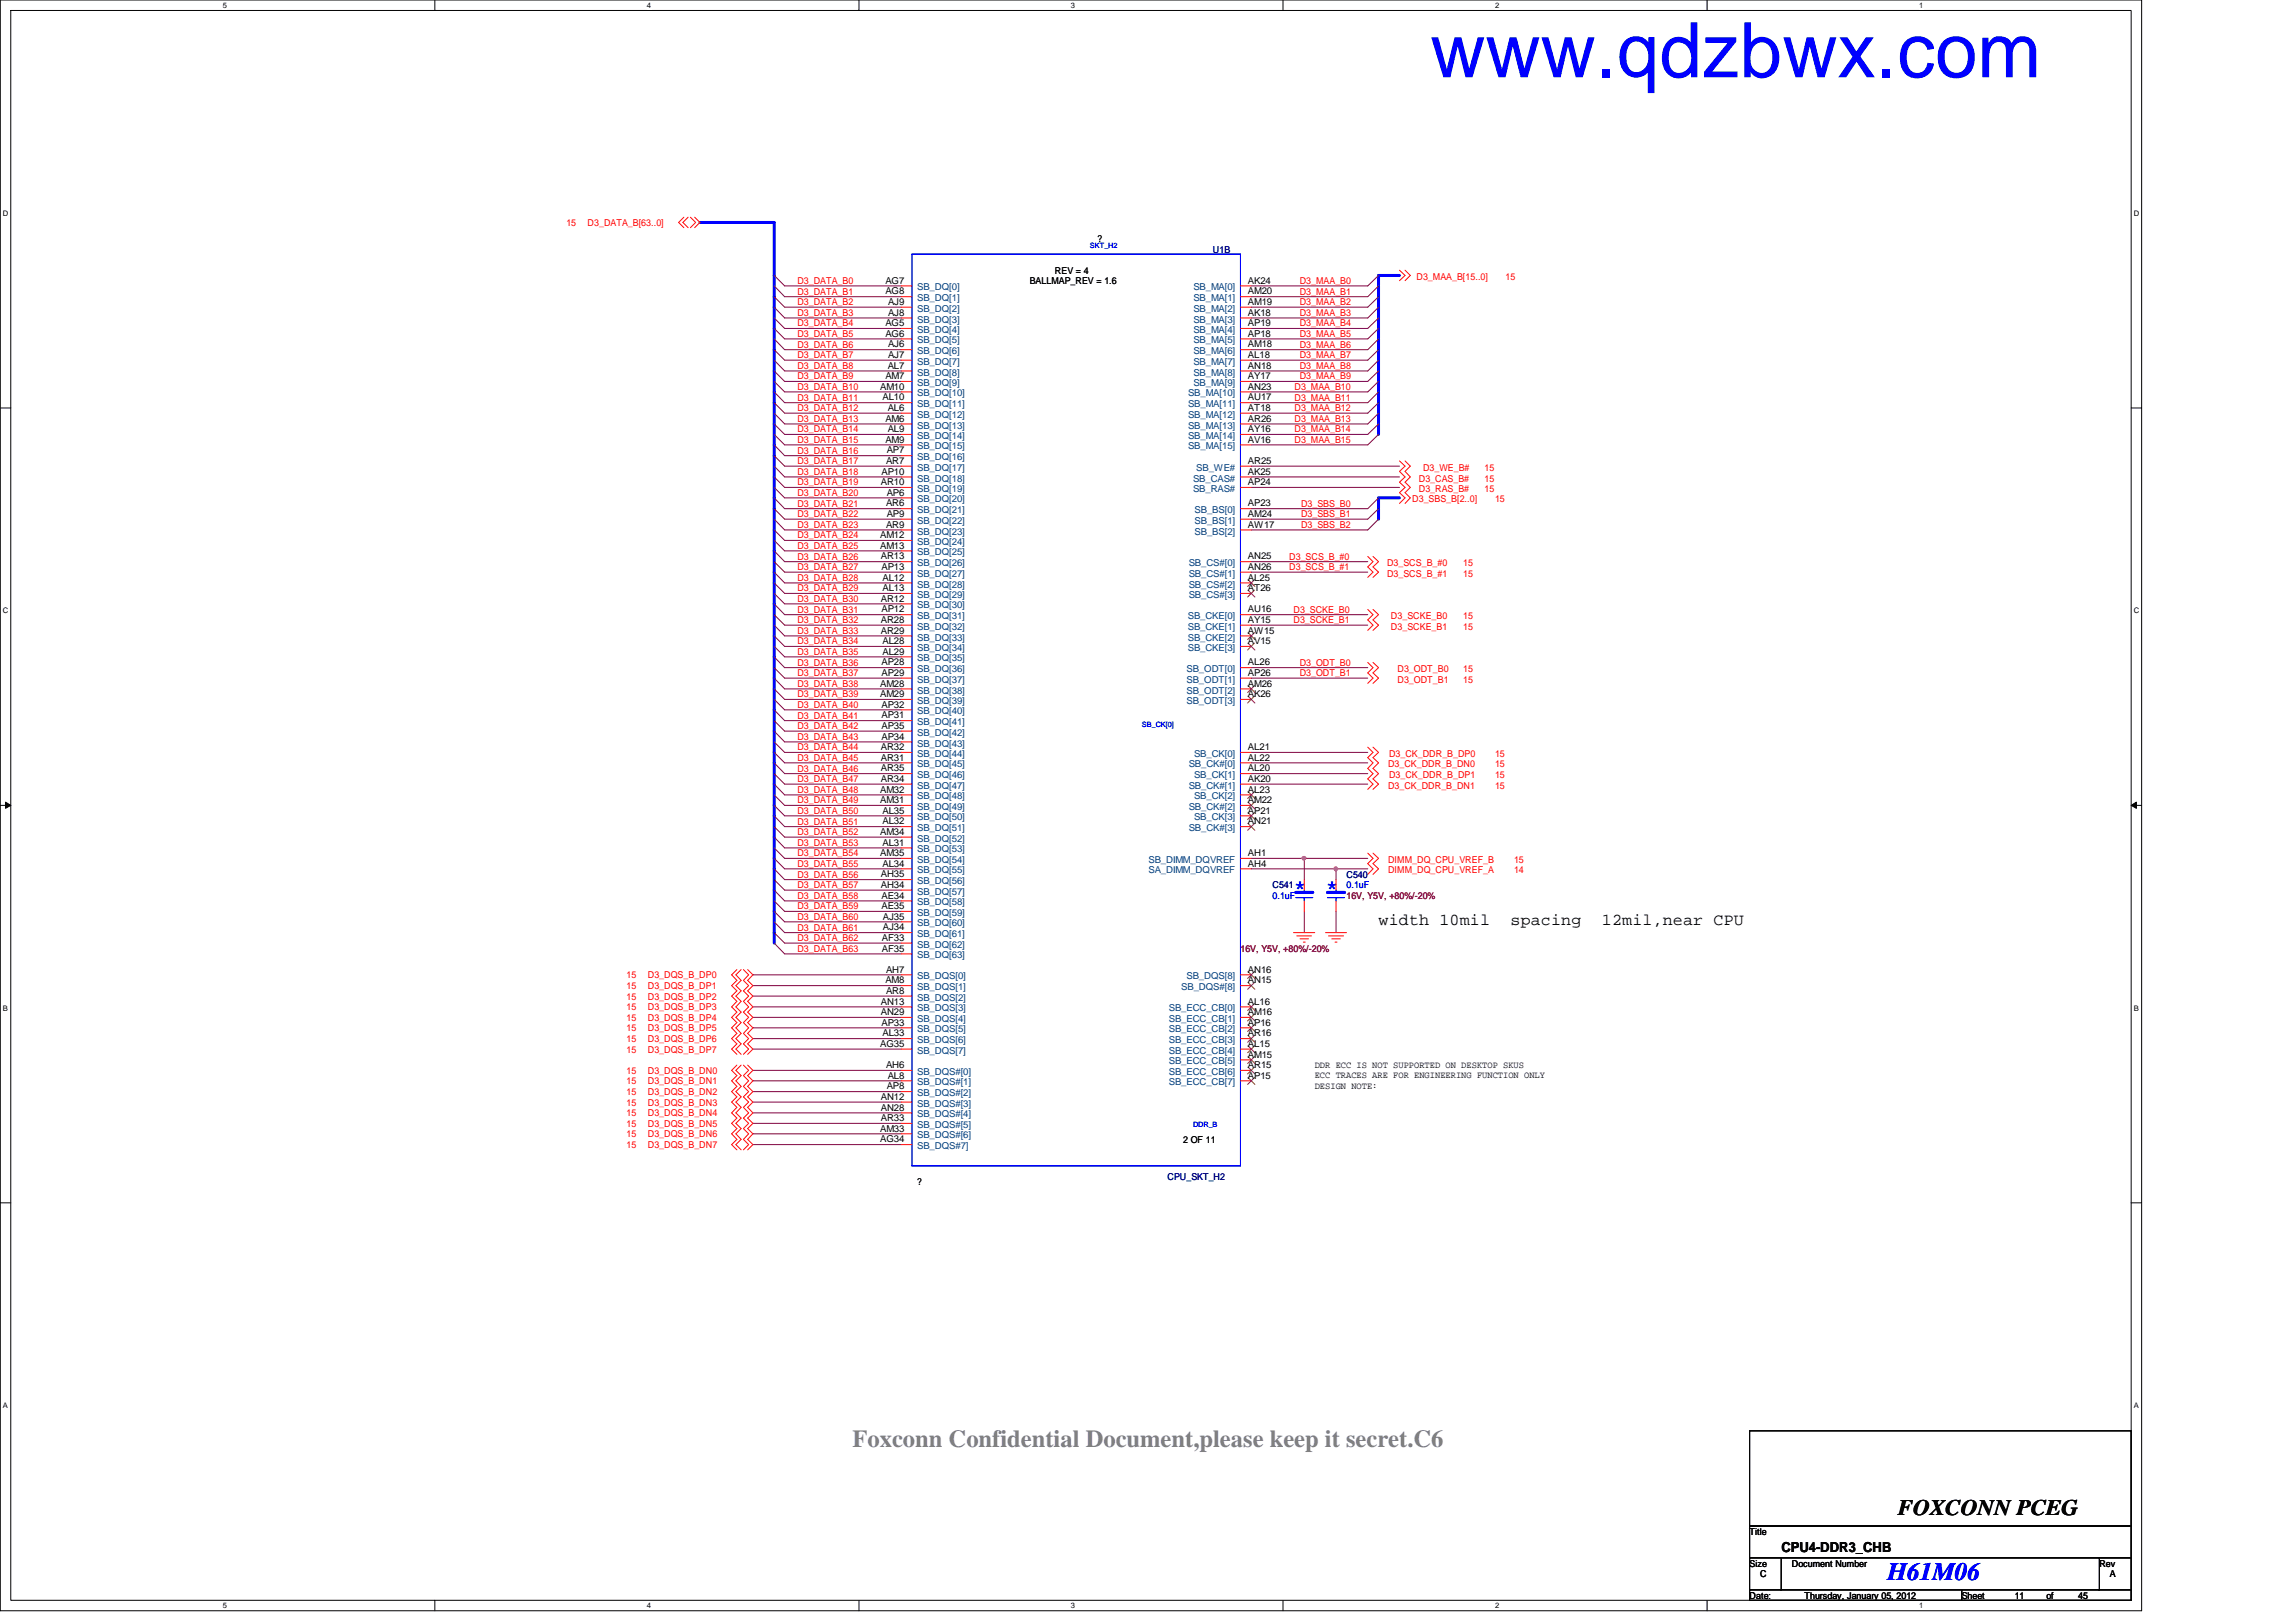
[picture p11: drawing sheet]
<svg xmlns="http://www.w3.org/2000/svg" width="297mm" height="210mm" viewBox="0 0 297 210" stroke-linecap="round" stroke-linejoin="round" font-family="sans-serif">
<defs><g id="words">
<text font-size="9.9" fill="#00f" x="185" y="10">www.qdzbwx.com</text>
<text font-size="3.3" fill="#00f" x="244.2" y="204.5">H61M06</text>
<text font-size="3.2" fill="#808080" x="110.3" y="187.3">Foxconn Confidential Document,please keep it secret.C6</text>
<g font-size="2.9" fill="#00f">
<text x="167.3" y="115.8">*</text>
<text x="171.5" y="115.8">*</text>
</g>
<text font-size="2.9" x="245.5" y="196">FOXCONN PCEG</text>
<g font-size="2.2">
<text x="178.3" y="119.7">width 10mil</text>
<text x="195.4" y="119.7">spacing</text>
<text x="207.2" y="119.7">12mil,near CPU</text>
</g>
<text font-size="1.8" x="230.5" y="200.8">CPU4-DDR3_CHB</text>
<g font-size="1.2" fill="#f00">
<text x="73.3" y="29.3">15</text>
<text x="76" y="29.3">D3_DATA_B[63..0]</text>
<text x="103.2" y="36.7">D3_DATA_B0</text>
<text x="103.2" y="38.1">D3_DATA_B1</text>
<text x="103.2" y="39.5">D3_DATA_B2</text>
<text x="103.2" y="40.9">D3_DATA_B3</text>
<text x="168.1" y="36.7">D3_MAA_B0</text>
<text x="168.1" y="38.1">D3_MAA_B1</text>
<text x="168.1" y="39.5">D3_MAA_B2</text>
<text x="168.1" y="40.9">D3_MAA_B3</text>
<text x="183.3" y="36.2">D3_MAA_B[15..0]</text>
<text x="194.8" y="36.2">15</text>
<text x="103.2" y="47.8">D3_DATA_B8</text>
<text x="103.2" y="42.2">D3_DATA_B4</text>
<text x="103.2" y="43.6">D3_DATA_B5</text>
<text x="103.2" y="45">D3_DATA_B6</text>
<text x="103.2" y="46.4">D3_DATA_B7</text>
<text x="168.1" y="42.2">D3_MAA_B4</text>
<text x="168.1" y="43.6">D3_MAA_B5</text>
<text x="168.1" y="45">D3_MAA_B6</text>
<text x="168.1" y="46.4">D3_MAA_B7</text>
<text x="168.1" y="47.8">D3_MAA_B8</text>
<text x="103.2" y="49.1">D3_DATA_B9</text>
<text x="103.2" y="50.5">D3_DATA_B10</text>
<text x="103.2" y="51.9">D3_DATA_B11</text>
<text x="103.2" y="53.2">D3_DATA_B12</text>
<text x="167.5" y="50.5">D3_MAA_B10</text>
<text x="167.5" y="51.9">D3_MAA_B11</text>
<text x="167.5" y="53.2">D3_MAA_B12</text>
<text x="168.1" y="49.1">D3_MAA_B9</text>
<text x="103.2" y="54.6">D3_DATA_B13</text>
<text x="103.2" y="56">D3_DATA_B14</text>
<text x="103.2" y="57.3">D3_DATA_B15</text>
<text x="103.2" y="58.7">D3_DATA_B16</text>
<text x="167.5" y="54.6">D3_MAA_B13</text>
<text x="167.5" y="56">D3_MAA_B14</text>
<text x="167.5" y="57.3">D3_MAA_B15</text>
<text x="103.2" y="60.1">D3_DATA_B17</text>
<text x="103.2" y="61.5">D3_DATA_B18</text>
<text x="103.2" y="62.8">D3_DATA_B19</text>
<text x="103.2" y="64.2">D3_DATA_B20</text>
<text x="103.2" y="65.6">D3_DATA_B21</text>
<text x="168.3" y="65.6">D3_SBS_B0</text>
<text x="182.7" y="65">D3_SBS_B[2..0]</text>
<text x="183.6" y="62.3">D3_CAS_B#</text>
<text x="183.6" y="63.7">D3_RAS_B#</text>
<text x="184.1" y="60.9">D3_WE_B#</text>
<text x="192.1" y="60.9">15</text>
<text x="192.1" y="62.3">15</text>
<text x="192.1" y="63.7">15</text>
<text x="193.4" y="65">15</text>
<text x="103.2" y="66.9">D3_DATA_B22</text>
<text x="103.2" y="68.3">D3_DATA_B23</text>
<text x="103.2" y="69.7">D3_DATA_B24</text>
<text x="103.2" y="71">D3_DATA_B25</text>
<text x="168.3" y="66.9">D3_SBS_B1</text>
<text x="168.3" y="68.3">D3_SBS_B2</text>
<text x="103.2" y="72.4">D3_DATA_B26</text>
<text x="103.2" y="73.8">D3_DATA_B27</text>
<text x="103.2" y="75.2">D3_DATA_B28</text>
<text x="103.2" y="76.5">D3_DATA_B29</text>
<text x="103.2" y="77.9">D3_DATA_B30</text>
<text x="166.8" y="73.8">D3_SCS_B_#1</text>
<text x="166.8" y="72.4">D3_SCS_B_#0</text>
<text x="179.4" y="73.3">D3_SCS_B_#0</text>
<text x="179.4" y="74.6">D3_SCS_B_#1</text>
<text x="189.3" y="73.3">15</text>
<text x="189.3" y="74.6">15</text>
<text x="103.2" y="79.3">D3_DATA_B31</text>
<text x="103.2" y="80.6">D3_DATA_B32</text>
<text x="103.2" y="82">D3_DATA_B33</text>
<text x="103.2" y="83.4">D3_DATA_B34</text>
<text x="167.3" y="79.3">D3_SCKE_B0</text>
<text x="167.3" y="80.6">D3_SCKE_B1</text>
<text x="180" y="80.1">D3_SCKE_B0</text>
<text x="180" y="81.5">D3_SCKE_B1</text>
<text x="189.3" y="80.1">15</text>
<text x="189.3" y="81.5">15</text>
<text x="103.2" y="84.8">D3_DATA_B35</text>
<text x="103.2" y="86.1">D3_DATA_B36</text>
<text x="103.2" y="87.5">D3_DATA_B37</text>
<text x="103.2" y="88.9">D3_DATA_B38</text>
<text x="168.1" y="87.5">D3_ODT_B1</text>
<text x="168.1" y="86.1">D3_ODT_B0</text>
<text x="180.8" y="87">D3_ODT_B0</text>
<text x="180.8" y="88.3">D3_ODT_B1</text>
<text x="189.3" y="87">15</text>
<text x="189.3" y="88.3">15</text>
<text x="103.2" y="91.6">D3_DATA_B40</text>
<text x="103.2" y="93">D3_DATA_B41</text>
<text x="103.2" y="94.4">D3_DATA_B42</text>
<text x="103.2" y="95.8">D3_DATA_B43</text>
<text x="103.2" y="90.3">D3_DATA_B39</text>
<text x="103.2" y="97.1">D3_DATA_B44</text>
<text x="103.2" y="98.5">D3_DATA_B45</text>
<text x="103.2" y="99.9">D3_DATA_B46</text>
<text x="103.2" y="101.2">D3_DATA_B47</text>
<text x="179.6" y="99.3">D3_CK_DDR_B_DN0</text>
<text x="179.7" y="98">D3_CK_DDR_B_DP0</text>
<text x="179.7" y="100.7">D3_CK_DDR_B_DP1</text>
<text x="193.4" y="98">15</text>
<text x="193.4" y="100.7">15</text>
<text x="193.4" y="99.3">15</text>
<text x="103.2" y="102.6">D3_DATA_B48</text>
<text x="103.2" y="104">D3_DATA_B49</text>
<text x="103.2" y="105.3">D3_DATA_B50</text>
<text x="103.2" y="106.7">D3_DATA_B51</text>
<text x="179.6" y="102.1">D3_CK_DDR_B_DN1</text>
<text x="193.4" y="102.1">15</text>
<text x="103.2" y="108.1">D3_DATA_B52</text>
<text x="103.2" y="109.5">D3_DATA_B53</text>
<text x="103.2" y="110.8">D3_DATA_B54</text>
<text x="103.2" y="112.2">D3_DATA_B55</text>
<text x="103.2" y="113.6">D3_DATA_B56</text>
<text x="179.6" y="111.7">DIMM_DQ_CPU_VREF_B</text>
<text x="179.6" y="113">DIMM_DQ_CPU_VREF_A</text>
<text x="195.9" y="111.7">15</text>
<text x="195.9" y="113">14</text>
<text x="103.2" y="114.9">D3_DATA_B57</text>
<text x="103.2" y="116.3">D3_DATA_B58</text>
<text x="103.2" y="117.7">D3_DATA_B59</text>
<text x="103.2" y="119">D3_DATA_B60</text>
<text x="103.2" y="120.4">D3_DATA_B61</text>
<text x="103.2" y="121.8">D3_DATA_B62</text>
<text x="103.2" y="123.2">D3_DATA_B63</text>
<text x="81.1" y="126.6">15</text>
<text x="81.1" y="128">15</text>
<text x="81.1" y="129.4">15</text>
<text x="81.1" y="130.7">15</text>
<text x="83.8" y="126.6">D3_DQS_B_DP0</text>
<text x="83.8" y="128">D3_DQS_B_DP1</text>
<text x="83.8" y="129.4">D3_DQS_B_DP2</text>
<text x="83.8" y="130.7">D3_DQS_B_DP3</text>
<text x="81.1" y="132.1">15</text>
<text x="81.1" y="133.5">15</text>
<text x="81.1" y="134.9">15</text>
<text x="81.1" y="136.2">15</text>
<text x="83.8" y="132.1">D3_DQS_B_DP4</text>
<text x="83.8" y="133.5">D3_DQS_B_DP5</text>
<text x="83.8" y="134.9">D3_DQS_B_DP6</text>
<text x="83.8" y="136.2">D3_DQS_B_DP7</text>
<text x="81.1" y="139">15</text>
<text x="81.1" y="140.3">15</text>
<text x="81.1" y="143.1">15</text>
<text x="81.1" y="141.7">15</text>
<text x="83.8" y="139">D3_DQS_B_DN0</text>
<text x="83.8" y="140.3">D3_DQS_B_DN1</text>
<text x="83.8" y="143.1">D3_DQS_B_DN3</text>
<text x="83.8" y="141.7">D3_DQS_B_DN2</text>
<text x="81.1" y="145.8">15</text>
<text x="81.1" y="148.6">15</text>
<text x="81.1" y="147.2">15</text>
<text x="81.1" y="144.4">15</text>
<text x="83.8" y="145.8">D3_DQS_B_DN5</text>
<text x="83.8" y="148.6">D3_DQS_B_DN7</text>
<text x="83.8" y="147.2">D3_DQS_B_DN6</text>
<text x="83.8" y="144.4">D3_DQS_B_DN4</text>
</g>
<g font-size="1.2">
<text x="136.5" y="35.4">REV = 4</text>
<text x="142" y="31.3">?</text>
<text x="114.6" y="36.7">AG7</text>
<text x="114.6" y="38.1">AG8</text>
<text x="114.9" y="39.5">AJ9</text>
<text x="114.9" y="40.9">AJ8</text>
<text x="133.2" y="36.8">BALLMAP_REV = 1.6</text>
<text x="161.5" y="38.1">AM20</text>
<text x="161.5" y="40.9">AK18</text>
<text x="161.5" y="39.5">AM19</text>
<text x="161.5" y="36.7">AK24</text>
<text x="114.6" y="43.6">AG6</text>
<text x="114.6" y="42.2">AG5</text>
<text x="114.8" y="47.7">AL7</text>
<text x="114.9" y="45">AJ6</text>
<text x="114.9" y="46.3">AJ7</text>
<text x="161.5" y="46.3">AL18</text>
<text x="161.5" y="47.7">AN18</text>
<text x="161.5" y="42.2">AP19</text>
<text x="161.5" y="43.6">AP18</text>
<text x="161.5" y="45">AM18</text>
<text x="113.9" y="50.4">AM10</text>
<text x="114.2" y="51.8">AL10</text>
<text x="114.6" y="49.1">AM7</text>
<text x="114.8" y="53.2">AL6</text>
<text x="161.5" y="51.8">AU17</text>
<text x="161.5" y="50.4">AN23</text>
<text x="161.5" y="53.2">AT18</text>
<text x="161.5" y="49.1">AY17</text>
<text x="114.6" y="54.6">AM6</text>
<text x="114.6" y="57.3">AM9</text>
<text x="114.7" y="58.7">AP7</text>
<text x="114.8" y="55.9">AL9</text>
<text x="161.5" y="57.3">AV16</text>
<text x="161.5" y="55.9">AY16</text>
<text x="161.5" y="54.6">AR26</text>
<text x="114" y="62.8">AR10</text>
<text x="114" y="61.4">AP10</text>
<text x="114.6" y="60">AR7</text>
<text x="114.6" y="65.5">AR6</text>
<text x="114.7" y="64.1">AP6</text>
<text x="161.5" y="60">AR25</text>
<text x="161.5" y="65.5">AP23</text>
<text x="161.5" y="61.4">AK25</text>
<text x="161.5" y="62.8">AP24</text>
<text x="113.9" y="69.6">AM12</text>
<text x="113.9" y="71">AM13</text>
<text x="114.6" y="68.3">AR9</text>
<text x="114.7" y="66.9">AP9</text>
<text x="161.5" y="66.9">AM24</text>
<text x="161.5" y="68.3">AW17</text>
<text x="114" y="72.4">AR13</text>
<text x="114" y="77.9">AR12</text>
<text x="114" y="73.7">AP13</text>
<text x="114.2" y="75.1">AL12</text>
<text x="114.2" y="76.5">AL13</text>
<text x="161.5" y="72.4">AN25</text>
<text x="161.5" y="75.1">AL25</text>
<text x="161.5" y="73.7">AN26</text>
<text x="161.5" y="76.5">AT26</text>
<text x="114" y="80.6">AR28</text>
<text x="114" y="82">AR29</text>
<text x="114" y="79.2">AP12</text>
<text x="114.2" y="83.4">AL28</text>
<text x="161.5" y="79.2">AU16</text>
<text x="161.5" y="82">AW15</text>
<text x="161.5" y="83.4">AV15</text>
<text x="161.5" y="80.6">AY15</text>
<text x="113.9" y="88.9">AM28</text>
<text x="114" y="86.1">AP28</text>
<text x="114" y="87.5">AP29</text>
<text x="114.2" y="84.7">AL29</text>
<text x="161.5" y="86.1">AL26</text>
<text x="161.5" y="87.5">AP26</text>
<text x="161.5" y="88.9">AM26</text>
<text x="113.9" y="90.2">AM29</text>
<text x="114" y="91.6">AP32</text>
<text x="114" y="93">AP31</text>
<text x="114" y="95.7">AP34</text>
<text x="114" y="94.3">AP35</text>
<text x="161.5" y="90.2">AK26</text>
<text x="114" y="97.1">AR32</text>
<text x="114" y="99.8">AR35</text>
<text x="114" y="98.4">AR31</text>
<text x="114" y="101.2">AR34</text>
<text x="161.5" y="99.8">AL20</text>
<text x="161.5" y="97.1">AL21</text>
<text x="161.5" y="98.4">AL22</text>
<text x="161.5" y="101.2">AK20</text>
<text x="113.9" y="102.6">AM32</text>
<text x="113.9" y="103.9">AM31</text>
<text x="114.2" y="106.7">AL32</text>
<text x="114.2" y="105.3">AL35</text>
<text x="161.5" y="102.6">AL23</text>
<text x="161.5" y="105.3">AP21</text>
<text x="161.5" y="106.7">AN21</text>
<text x="161.5" y="103.9">AM22</text>
<text x="113.9" y="108">AM34</text>
<text x="113.9" y="110.8">AM35</text>
<text x="114" y="113.5">AH35</text>
<text x="114.2" y="109.4">AL31</text>
<text x="114.2" y="112.1">AL34</text>
<text x="161.5" y="110.8">AH1</text>
<text x="161.5" y="112.1">AH4</text>
<text x="114" y="114.9">AH34</text>
<text x="114" y="116.3">AE34</text>
<text x="114" y="117.6">AE35</text>
<text x="114.2" y="119">AJ35</text>
<text x="114.1" y="121.8">AF33</text>
<text x="114.1" y="123.1">AF35</text>
<text x="114.2" y="120.4">AJ34</text>
<text x="114.6" y="125.9">AH7</text>
<text x="161.5" y="125.9">AN16</text>
<text x="114" y="131.4">AN29</text>
<text x="114" y="130">AN13</text>
<text x="114.6" y="127.3">AM8</text>
<text x="114.6" y="128.6">AR8</text>
<text x="161.5" y="131.4">AM16</text>
<text x="161.5" y="130">AL16</text>
<text x="161.5" y="127.3">AN15</text>
<text x="113.9" y="135.5">AG35</text>
<text x="114" y="132.7">AP33</text>
<text x="114.2" y="134.1">AL33</text>
<text x="161.5" y="132.7">AP16</text>
<text x="161.5" y="135.5">AL15</text>
<text x="161.5" y="134.1">AR16</text>
<text x="161.5" y="136.9">AM15</text>
<text x="114" y="142.3">AN12</text>
<text x="114" y="143.7">AN28</text>
<text x="114.6" y="138.2">AH6</text>
<text x="114.7" y="141">AP8</text>
<text x="114.8" y="139.6">AL8</text>
<text x="161.5" y="138.2">AR15</text>
<text x="161.5" y="139.6">AP15</text>
<text x="170.1" y="138.2">DDR ECC IS NOT SUPPORTED ON DESKTOP SKUS</text>
<text x="170.1" y="139.5">ECC TRACES ARE FOR ENGINEERING FUNCTION ONLY</text>
<text x="170.1" y="140.9">DESIGN NOTE:</text>
<text x="113.9" y="146.4">AM33</text>
<text x="113.9" y="147.8">AG34</text>
<text x="114" y="145.1">AR33</text>
<text x="153.1" y="147.9">2 OF 11</text>
<text x="118.7" y="153.4">?</text>
<text x="226.4" y="198.6">Title</text>
<text x="226.4" y="202.7">Size</text>
<text x="231.8" y="202.7">Document Number</text>
<text x="271.6" y="202.7">Rev</text>
<text x="226.4" y="206.9">Date:</text>
<text x="227.7" y="204.1">C</text>
<text x="233.5" y="206.9">Thursday, January 05, 2012</text>
<text x="253.8" y="206.9">Sheet</text>
<text x="260.6" y="206.9">11</text>
<text x="264.7" y="206.9">of</text>
<text x="268.9" y="206.9">45</text>
<text x="273" y="204.1">A</text>
</g>
<g font-size="1.2" fill="#000080">
<text x="156.9" y="32.7">U1B</text>
<text x="174.2" y="113.6">C540</text>
<text x="164.6" y="115">C541</text>
<text x="151" y="152.7">CPU_SKT_H2</text>
</g>
<g font-size="1.2" fill="#004080">
<text x="118.7" y="37.6">SB_DQ[0]</text>
<text x="118.7" y="39">SB_DQ[1]</text>
<text x="118.7" y="40.3">SB_DQ[2]</text>
<text x="118.7" y="41.7">SB_DQ[3]</text>
<text x="154.4" y="39">SB_MA[1]</text>
<text x="154.4" y="41.7">SB_MA[3]</text>
<text x="154.4" y="40.3">SB_MA[2]</text>
<text x="154.4" y="37.6">SB_MA[0]</text>
<text x="118.7" y="44.4">SB_DQ[5]</text>
<text x="118.7" y="43.1">SB_DQ[4]</text>
<text x="118.7" y="45.8">SB_DQ[6]</text>
<text x="118.7" y="47.2">SB_DQ[7]</text>
<text x="154.4" y="47.2">SB_MA[7]</text>
<text x="154.4" y="43.1">SB_MA[4]</text>
<text x="154.4" y="44.4">SB_MA[5]</text>
<text x="154.4" y="45.8">SB_MA[6]</text>
<text x="118.7" y="48.6">SB_DQ[8]</text>
<text x="118.7" y="52.7">SB_DQ[11]</text>
<text x="118.7" y="51.3">SB_DQ[10]</text>
<text x="118.7" y="50">SB_DQ[9]</text>
<text x="153.7" y="52.7">SB_MA[11]</text>
<text x="153.7" y="51.3">SB_MA[10]</text>
<text x="154.4" y="48.6">SB_MA[8]</text>
<text x="154.4" y="50">SB_MA[9]</text>
<text x="118.7" y="54.1">SB_DQ[12]</text>
<text x="118.7" y="55.5">SB_DQ[13]</text>
<text x="118.7" y="59.6">SB_DQ[16]</text>
<text x="118.7" y="58.2">SB_DQ[15]</text>
<text x="118.7" y="56.8">SB_DQ[14]</text>
<text x="153.7" y="58.2">SB_MA[15]</text>
<text x="153.7" y="56.8">SB_MA[14]</text>
<text x="153.7" y="55.5">SB_MA[13]</text>
<text x="153.7" y="54.1">SB_MA[12]</text>
<text x="118.7" y="60.9">SB_DQ[17]</text>
<text x="118.7" y="62.3">SB_DQ[18]</text>
<text x="118.7" y="65">SB_DQ[20]</text>
<text x="118.7" y="63.7">SB_DQ[19]</text>
<text x="154.3" y="62.3">SB_CAS#</text>
<text x="154.3" y="63.7">SB_RAS#</text>
<text x="154.8" y="60.9">SB_WE#</text>
<text x="118.7" y="66.4">SB_DQ[21]</text>
<text x="118.7" y="69.2">SB_DQ[23]</text>
<text x="118.7" y="70.5">SB_DQ[24]</text>
<text x="118.7" y="71.9">SB_DQ[25]</text>
<text x="118.7" y="67.8">SB_DQ[22]</text>
<text x="154.6" y="66.4">SB_BS[0]</text>
<text x="154.6" y="67.8">SB_BS[1]</text>
<text x="154.6" y="69.2">SB_BS[2]</text>
<text x="118.7" y="73.3">SB_DQ[26]</text>
<text x="118.7" y="76">SB_DQ[28]</text>
<text x="118.7" y="74.6">SB_DQ[27]</text>
<text x="118.7" y="77.4">SB_DQ[29]</text>
<text x="153.8" y="73.3">SB_CS#[0]</text>
<text x="153.8" y="76">SB_CS#[2]</text>
<text x="153.8" y="74.6">SB_CS#[1]</text>
<text x="153.8" y="77.4">SB_CS#[3]</text>
<text x="118.7" y="78.7">SB_DQ[30]</text>
<text x="118.7" y="80.1">SB_DQ[31]</text>
<text x="118.7" y="81.5">SB_DQ[32]</text>
<text x="118.7" y="82.9">SB_DQ[33]</text>
<text x="153.7" y="80.1">SB_CKE[0]</text>
<text x="153.7" y="82.9">SB_CKE[2]</text>
<text x="153.7" y="81.5">SB_CKE[1]</text>
<text x="118.7" y="84.2">SB_DQ[34]</text>
<text x="118.7" y="89.7">SB_DQ[38]</text>
<text x="118.7" y="87">SB_DQ[36]</text>
<text x="118.7" y="85.6">SB_DQ[35]</text>
<text x="118.7" y="88.3">SB_DQ[37]</text>
<text x="153.5" y="87">SB_ODT[0]</text>
<text x="153.5" y="88.3">SB_ODT[1]</text>
<text x="153.5" y="89.7">SB_ODT[2]</text>
<text x="153.7" y="84.2">SB_CKE[3]</text>
<text x="118.7" y="91.1">SB_DQ[39]</text>
<text x="118.7" y="92.5">SB_DQ[40]</text>
<text x="118.7" y="93.9">SB_DQ[41]</text>
<text x="118.7" y="95.2">SB_DQ[42]</text>
<text x="153.5" y="91.1">SB_ODT[3]</text>
<text x="118.7" y="96.6">SB_DQ[43]</text>
<text x="118.7" y="98">SB_DQ[44]</text>
<text x="118.7" y="100.7">SB_DQ[46]</text>
<text x="118.7" y="99.3">SB_DQ[45]</text>
<text x="153.8" y="99.3">SB_CK#[0]</text>
<text x="154.5" y="100.7">SB_CK[1]</text>
<text x="154.5" y="98">SB_CK[0]</text>
<text x="118.7" y="102.1">SB_DQ[47]</text>
<text x="118.7" y="103.5">SB_DQ[48]</text>
<text x="118.7" y="104.8">SB_DQ[49]</text>
<text x="118.7" y="107.6">SB_DQ[51]</text>
<text x="118.7" y="106.2">SB_DQ[50]</text>
<text x="153.8" y="107.6">SB_CK#[3]</text>
<text x="153.8" y="104.8">SB_CK#[2]</text>
<text x="153.8" y="102.1">SB_CK#[1]</text>
<text x="154.5" y="103.5">SB_CK[2]</text>
<text x="154.5" y="106.2">SB_CK[3]</text>
<text x="118.7" y="108.9">SB_DQ[52]</text>
<text x="118.7" y="110.3">SB_DQ[53]</text>
<text x="118.7" y="111.7">SB_DQ[54]</text>
<text x="118.7" y="113">SB_DQ[55]</text>
<text x="148.6" y="111.7">SB_DIMM_DQVREF</text>
<text x="148.6" y="113">SA_DIMM_DQVREF</text>
<text x="118.7" y="115.8">SB_DQ[57]</text>
<text x="118.7" y="114.4">SB_DQ[56]</text>
<text x="118.7" y="117.2">SB_DQ[58]</text>
<text x="118.7" y="118.5">SB_DQ[59]</text>
<text x="118.7" y="119.9">SB_DQ[60]</text>
<text x="118.7" y="122.6">SB_DQ[62]</text>
<text x="118.7" y="124">SB_DQ[63]</text>
<text x="118.7" y="121.3">SB_DQ[61]</text>
<text x="118.7" y="130.9">SB_DQS[3]</text>
<text x="118.7" y="129.5">SB_DQS[2]</text>
<text x="118.7" y="128.1">SB_DQS[1]</text>
<text x="118.7" y="126.7">SB_DQS[0]</text>
<text x="151.2" y="130.9">SB_ECC_CB[0]</text>
<text x="152.8" y="128.1">SB_DQS#[8]</text>
<text x="153.5" y="126.7">SB_DQS[8]</text>
<text x="118.7" y="132.2">SB_DQS[4]</text>
<text x="118.7" y="133.6">SB_DQS[5]</text>
<text x="118.7" y="135">SB_DQS[6]</text>
<text x="118.7" y="136.4">SB_DQS[7]</text>
<text x="151.2" y="132.2">SB_ECC_CB[1]</text>
<text x="151.2" y="133.6">SB_ECC_CB[2]</text>
<text x="151.2" y="136.4">SB_ECC_CB[4]</text>
<text x="151.2" y="135">SB_ECC_CB[3]</text>
<text x="151.2" y="137.8">SB_ECC_CB[5]</text>
<text x="118.7" y="139.1">SB_DQS#[0]</text>
<text x="118.7" y="143.2">SB_DQS#[3]</text>
<text x="118.7" y="141.9">SB_DQS#[2]</text>
<text x="118.7" y="140.5">SB_DQS#[1]</text>
<text x="151.2" y="139.1">SB_ECC_CB[6]</text>
<text x="151.2" y="140.5">SB_ECC_CB[7]</text>
<text x="118.7" y="147.3">SB_DQS#[6]</text>
<text x="118.7" y="148.7">SB_DQS#7]</text>
<text x="118.7" y="146">SB_DQS#[5]</text>
<text x="118.7" y="144.6">SB_DQS#[4]</text>
</g>
<g font-size="1.2" fill="#00f">
<text x="164.6" y="116.3">0.1uF</text>
<text x="174.2" y="115">0.1uF</text>
</g>
<g font-size="1.2" fill="#800000">
<text x="174.2" y="116.3">16V, Y5V, +80%/-20%</text>
<text x="160.5" y="123.2">16V, Y5V, +80%/-20%</text>
</g>
<g font-size="1">
<text x="28.8" y="1">5</text>
<text x="83.7" y="1">4</text>
<text x="138.6" y="1">3</text>
<text x="193.4" y="1">2</text>
<text x="248.3" y="1">1</text>
<text x=".4" y="27.9">D</text>
<text x="276.1" y="27.9">D</text>
<text x=".4" y="79.4">C</text>
<text x="276.1" y="79.4">C</text>
<text x=".4" y="130.8">B</text>
<text x="276.1" y="130.8">B</text>
<text x=".4" y="182.2">A</text>
<text x="276.1" y="182.2">A</text>
<text x="28.8" y="208.1">5</text>
<text x="83.7" y="208.1">4</text>
<text x="138.6" y="208.1">3</text>
<text x="193.4" y="208.1">2</text>
<text x="248.3" y="208.1">1</text>
</g>
<g font-size=".9" fill="#00f">
<text x="141" y="32.1">SKT_H2</text>
<text x="147.7" y="94.1">SB_CK[0]</text>
<text x="154.3" y="145.8">DDR_B</text>
</g>
</g></defs>
<path d="M0 0h277.1v208.4h-277.1zM1.4 1.4h274.3v205.7h-274.3z" fill="none" stroke="#000" stroke-width=".13"/>
<g fill="#fff">
<path d="M28.8 .1h.6v1.1h-.6z"/>
<path d="M28.8 207.2h.6v1.1h-.6z"/>
</g>
<path d="M56.3 0v1.4M56.3 207.1v1.3" fill="none" stroke="#000" stroke-width=".13"/>
<g fill="#fff">
<path d="M83.7 .1h.5v1.1h-.5z"/>
<path d="M83.7 207.2h.5v1.1h-.5z"/>
</g>
<path d="M111.1 0v1.4M111.1 207.1v1.3" fill="none" stroke="#000" stroke-width=".13"/>
<g fill="#fff">
<path d="M138.6 .1h.5v1.1h-.5z"/>
<path d="M138.6 207.2h.5v1.1h-.5z"/>
</g>
<path d="M166 0v1.4M166 207.1v1.3" fill="none" stroke="#000" stroke-width=".13"/>
<g fill="#fff">
<path d="M193.4 .1h.6v1.1h-.6z"/>
<path d="M193.4 207.2h.6v1.1h-.6z"/>
</g>
<path d="M220.8 0v1.4M220.8 207.1v1.3" fill="none" stroke="#000" stroke-width=".13"/>
<g fill="#fff">
<path d="M248.3 .1h.5v1.1h-.5z"/>
<path d="M248.3 207.2h.5v1.1h-.5z"/>
<path d="M.4 27.1h.7v1.1h-.7z"/>
<path d="M276.1 27.1h.7v1.1h-.7z"/>
<path d="M.4 78.5h.7v1.1h-.7z"/>
<path d="M276.1 78.5h.7v1.1h-.7z"/>
</g>
<path d="M0 52.8h1.4M275.7 52.8h1.4" fill="none" stroke="#000" stroke-width=".13"/>
<g fill="#fff">
<path d="M.4 129.9h.6v1.1h-.6z"/>
<path d="M276.1 129.9h.6v1.1h-.6z"/>
</g>
<path d="M0 104.2h1.4M.7 103.8l.7 .4-.7 .4zM275.7 104.2h1.4M275.7 104.2l.7-.4v.8z" fill="none" stroke="#000" stroke-width=".13"/>
<path d="M.7 103.8l.7 .4-.7 .4zM275.7 104.2l.7-.4v.8z" fill="#000"/>
<g fill="#fff">
<path d="M.4 181.4h.6v1.1h-.6z"/>
<path d="M276.1 181.4h.6v1.1h-.6z"/>
</g>
<path d="M0 155.7h1.4M275.7 155.7h1.4" fill="none" stroke="#000" stroke-width=".13"/>
<g fill="none" stroke="#800040" stroke-width=".13">
<path d="M101.5 37h15.1M101.5 38.4h15.1M101.5 39.8h15.1M161.9 37h15M161.9 38.4h15M161.9 39.8h15M101.5 48h15.1M101.5 49.4h15.1M101.5 50.7h15.1M101.5 52.1h15.1M101.5 53.5h15.1M101.5 54.9h15.1"/>
<path d="M101.5 56.2h15.1M101.5 57.6h15.1M101.5 59h15.1M101.5 41.1h15.1M101.5 42.5h15.1M101.5 43.9h15.1M101.5 45.3h15.1M101.5 46.6h15.1M161.9 41.1h15M161.9 42.5h15M161.9 43.9h15M161.9 45.3h15"/>
<path d="M161.9 46.6h15M161.9 48h15M161.9 49.4h15M161.9 50.7h15M161.9 52.1h15M161.9 53.5h15M161.9 54.9h15M161.9 56.2h15M161.9 57.6h15M101.5 60.3h15.1M101.5 61.7h15.1M101.5 63.1h15.1"/>
<path d="M101.5 64.4h15.1M101.5 65.8h15.1M101.5 67.2h15.1M101.5 68.6h15.1M101.5 69.9h15.1M101.5 71.3h15.1M101.5 72.7h15.1M101.5 74h15.1M101.5 75.4h15.1M101.5 76.8h15.1M101.5 78.1h15.1M101.5 79.5h15.1"/>
<path d="M161.9 74h15M161.9 60.3h19.2M161.9 61.7h19.2M161.9 63.1h19.2M161.9 65.8h15M161.9 67.2h15M161.9 68.6h15M161.9 72.7h15M161.9 79.5h15M101.5 91.9h15.1M101.5 93.3h15.1M101.5 94.6h15.1"/>
<path d="M101.5 96h15.1M101.5 97.4h15.1M101.5 98.7h15.1M101.5 80.9h15.1M101.5 82.3h15.1M101.5 83.7h15.1M101.5 85h15.1M101.5 86.4h15.1M101.5 87.8h15.1M101.5 89.2h15.1M101.5 90.5h15.1M161.9 98.7h15"/>
<path d="M161.9 97.4h15M161.9 80.9h15M161.9 87.8h15M161.9 86.4h15M101.5 100.1h15.1M101.5 101.5h15.1M101.5 102.9h15.1M101.5 104.2h15.1M101.5 105.6h15.1M101.5 107h15.1M101.5 108.3h15.1M101.5 109.7h15.1"/>
<path d="M101.5 111.1h15.1M101.5 112.4h15.1M101.5 113.8h15.1M101.5 115.2h15.1M101.5 116.6h15.1M101.5 117.9h15.1M101.5 119.3h15.1M161.9 101.5h15M161.9 100.1h15M161.9 111.1h6.8M97.4 138.5h19.2M97.4 139.9h19.2"/>
<path d="M97.4 126.2h19.2M97.4 127.6h19.2M97.4 128.9h19.2M97.4 130.3h19.2M97.4 131.7h19.2M97.4 133h19.2M97.4 134.4h19.2M97.4 135.8h19.2M101.5 120.7h15.1M101.5 122h15.1M101.5 123.4h15.1M97.4 142.6h19.2"/>
<path d="M97.4 141.3h19.2M97.4 145.4h19.2M97.4 148.1h19.2M97.4 146.7h19.2M97.4 144h19.2"/>
</g>
<path d="M90.5 28.8h9.7M178.3 35.6h2.8M178.3 54.9v1.3M178.3 64.4h2.8M178.3 65.8v1.4M100.2 120.7v1.3" fill="none" stroke="#00f" stroke-width=".38"/>
<circle cx="168.7" cy="111" r=".25" fill="#f0f"/>
<circle cx="168.7" cy="111" r=".25" fill="none" stroke="#f0f" stroke-width=".13"/>
<path d="M161.9 112.4h10.9" fill="none" stroke="#800040" stroke-width=".13"/>
<path d="M172.6 112.2h.2l.2 .1v.3l-.2 .1-.2-.1z" fill-rule="evenodd" fill="#f0f"/>
<path d="M172.6 112.2h.2l.2 .1v.3l-.2 .1-.2-.1z" fill="none" stroke="#f0f" stroke-width=".13"/>
<g fill="none" stroke="#800040" stroke-width=".13">
<path d="M100.2 37l1.3 1.4M100.2 38.4l1.3 1.4M100.2 39.8l1.3 1.3M100.2 35.6l1.3 1.4M178.3 35.6l-1.4 1.4M178.3 37l-1.4 1.4M178.3 38.4l-1.4 1.4M178.3 39.8l-1.4 1.3M100.2 41.1l1.3 1.4M100.2 42.5l1.3 1.4M100.2 43.9l1.3 1.4M100.2 45.3l1.3 1.3"/>
<path d="M100.2 46.6l1.3 1.4M100.2 48l1.3 1.4M100.2 49.4l1.3 1.3M100.2 50.7l1.3 1.4M100.2 52.1l1.3 1.4M100.2 53.5l1.3 1.4M100.2 54.9l1.3 1.3M100.2 56.2l1.3 1.4M100.2 57.6l1.3 1.4M100.2 59l1.3 1.3M178.3 41.1l-1.4 1.4M178.3 42.5l-1.4 1.4"/>
<path d="M178.3 43.9l-1.4 1.4M178.3 45.3l-1.4 1.3M178.3 46.6l-1.4 1.4M178.3 48l-1.4 1.4M178.3 49.4l-1.4 1.3M178.3 50.7l-1.4 1.4M178.3 52.1l-1.4 1.4M178.3 53.5l-1.4 1.4M178.3 54.9l-1.4 1.3M178.3 56.2l-1.4 1.4M100.2 60.3l1.3 1.4M100.2 67.2l1.3 1.4"/>
<path d="M100.2 61.7l1.3 1.4M100.2 63.1l1.3 1.3M100.2 64.4l1.3 1.4M100.2 65.8l1.3 1.4M100.2 68.6l1.3 1.3M100.2 69.9l1.3 1.4M100.2 71.3l1.3 1.4M100.2 72.7l1.3 1.3M100.2 74l1.3 1.4M100.2 75.4l1.3 1.4M100.2 76.8l1.3 1.3M100.2 78.1l1.3 1.4"/>
<path d="M100.2 79.5l1.3 1.4M178.3 64.4l-1.4 1.4M178.3 65.8l-1.4 1.4M178.3 67.2l-1.4 1.4M100.2 80.9l1.3 1.4M100.2 82.3l1.3 1.4M100.2 87.8l1.3 1.4M100.2 86.4l1.3 1.4M100.2 83.7l1.3 1.3M100.2 85l1.3 1.4M100.2 89.2l1.3 1.3M100.2 90.5l1.3 1.4"/>
<path d="M100.2 91.9l1.3 1.4M100.2 93.3l1.3 1.3M100.2 94.6l1.3 1.4M100.2 96l1.3 1.4M100.2 97.4l1.3 1.3M100.2 98.7l1.3 1.4M100.2 100.1l1.3 1.4M100.2 101.5l1.3 1.4M100.2 102.9l1.3 1.3M100.2 104.2l1.3 1.4M100.2 105.6l1.3 1.4M100.2 107l1.3 1.3"/>
<path d="M100.2 108.3l1.3 1.4M100.2 109.7l1.3 1.4M100.2 111.1l1.3 1.3M100.2 112.4l1.3 1.4M100.2 113.8l1.3 1.4M100.2 115.2l1.3 1.4M100.2 116.6l1.3 1.3M100.2 117.9l1.3 1.4M100.2 119.3l1.3 1.4M168.7 117.9v2.8M172.8 117.9v2.8M176.9 112.4h-4.1v1.4"/>
<path d="M176.9 111.1h-8.2v2.7M100.2 120.7l1.3 1.3M100.2 122l1.3 1.4"/>
</g>
<path d="M100.2 28.8v91.9M178.3 35.6v19.3M178.3 64.4v1.4M167.6 115.5h2.2M171.7 115.5h2.2" fill="none" stroke="#00f" stroke-width=".38"/>
<g fill="none" stroke="#f00" stroke-width=".13">
<path d="M88.5 28.1l-.7 .7 .7 .7M89 28.1l-.7 .7 .7 .7M89.3 28.1l.7 .7-.7 .7M89.9 28.1l.6 .7-.6 .7M116.6 37h1.4M116.6 38.4h1.4M116.6 39.8h1.4M160.5 38.4h1.4M160.5 39.8h1.4M160.5 37h1.4M181.1 35l.7 .6-.7 .7M181.8 35l.7 .6-.7 .7"/>
<path d="M116.6 41.1h1.4M116.6 43.9h1.4M116.6 42.5h1.4M116.6 45.3h1.4M116.6 46.6h1.4M116.6 48h1.4M116.6 52.1h1.4M116.6 50.7h1.4M116.6 49.4h1.4M116.6 53.5h1.4M116.6 54.9h1.4M116.6 59h1.4"/>
<path d="M116.6 57.6h1.4M116.6 56.2h1.4M160.5 57.6h1.4M160.5 56.2h1.4M160.5 46.6h1.4M160.5 48h1.4M160.5 52.1h1.4M160.5 50.7h1.4M160.5 49.4h1.4M160.5 54.9h1.4M160.5 53.5h1.4M160.5 42.5h1.4"/>
<path d="M160.5 43.9h1.4M160.5 45.3h1.4M160.5 41.1h1.4M181.1 59.6l.7 .7-.7 .7 .7 .7-.7 .7 .7 .7-.7 .7 .7 .6-.7 .8M181.8 59.6l.7 .7-.7 .7 .7 .7-.7 .7 .7 .7-.7 .7 .7 .6-.7 .8M116.6 60.3h1.4M116.6 61.7h1.4M116.6 65.8h1.4M116.6 64.4h1.4M116.6 63.1h1.4M116.6 68.6h1.4M116.6 69.9h1.4"/>
<path d="M116.6 71.3h1.4M116.6 72.7h1.4M116.6 75.4h1.4M116.6 74h1.4M116.6 76.8h1.4M116.6 78.1h1.4M116.6 79.5h1.4M116.6 67.2h1.4M160.5 60.3h1.4M160.5 72.7h1.4M160.5 61.7h1.4M160.5 63.1h1.4"/>
<path d="M160.5 65.8h1.4M160.5 67.2h1.4M160.5 75.4h1.4M160.5 74h1.4M160.5 76.8h1.4M160.5 79.5h1.4M160.5 68.6h1.4M176.9 72l.7 .7-.7 .7 .7 .6-.7 .7M176.9 78.9l.7 .6-.7 .7 .7 .7-.7 .7M177.6 72l.7 .7-.7 .7 .7 .6-.7 .7M177.6 78.9l.7 .6-.7 .7 .7 .7-.7 .7M116.6 83.7h1.4"/>
<path d="M116.6 90.5h1.4M116.6 89.2h1.4M116.6 91.9h1.4M116.6 93.3h1.4M116.6 96h1.4M116.6 97.4h1.4M116.6 94.6h1.4M116.6 98.7h1.4M116.6 80.9h1.4M116.6 82.3h1.4M116.6 86.4h1.4M116.6 85h1.4"/>
<path d="M116.6 87.8h1.4M160.5 98.7h1.4M160.5 86.4h1.4M160.5 87.8h1.4M160.5 82.3h1.4M160.5 83.7h1.4M160.5 90.5h1.4M160.5 80.9h1.4M160.5 97.4h1.4M160.5 89.2h1.4M176.9 96.7l.7 .7-.7 .6 .7 .7-.7 .7 .7 .7-.7 .7 .7 .7-.7 .7M176.9 85.7l.7 .7-.7 .7 .7 .7-.7 .6"/>
<path d="M177.6 96.7l.7 .7-.7 .6 .7 .7-.7 .7 .7 .7-.7 .7 .7 .7-.7 .7M177.6 85.7l.7 .7-.7 .7 .7 .7-.7 .6M116.6 100.1h1.4M116.6 101.5h1.4M116.6 102.9h1.4M116.6 104.2h1.4M116.6 107h1.4M116.6 105.6h1.4M116.6 108.3h1.4M116.6 109.7h1.4M116.6 111.1h1.4M116.6 115.2h1.4"/>
<path d="M116.6 113.8h1.4M116.6 112.4h1.4M116.6 116.6h1.4M116.6 117.9h1.4M116.6 119.3h1.4M160.5 100.1h1.4M160.5 102.9h1.4M160.5 105.6h1.4M160.5 107h1.4M160.5 111.1h1.4M160.5 104.2h1.4M160.5 112.4h1.4"/>
<path d="M160.5 101.5h1.4M168.7 113.8v1.4M168.7 116.6v1.3M172.8 113.8v1.4M172.8 116.6v1.3M176.9 110.4l.7 .7-.7 .7 .7 .6-.7 .8M177.6 110.4l.7 .7-.7 .7 .7 .6-.7 .8M95.3 125.5l-.6 .7 .6 .7-.6 .7 .6 .6-.6 .7 .6 .7-.6 .7 .6 .7-.6 .7 .6 .6-.6 .7 .6 .7-.6 .7 .6 .7-.6 .7 .6 .6M95.3 137.8l-.6 .7 .6 .7-.6 .7 .6 .7-.6 .7 .6 .6-.6 .7 .6 .7-.6 .7 .6 .7-.6 .7 .6 .6-.6 .7 .6 .7-.6 .7 .6 .7M95.9 125.5l-.7 .7 .7 .7-.7 .7 .7 .6-.7 .7 .7 .7-.7 .7 .7 .7-.7 .7 .7 .6-.7 .7 .7 .7-.7 .7 .7 .7-.7 .7 .7 .6M95.9 137.8l-.7 .7 .7 .7-.7 .7 .7 .7-.7 .7 .7 .6-.7 .7 .7 .7-.7 .7 .7 .7-.7 .7 .7 .6-.7 .7 .7 .7-.7 .7 .7 .7M96.2 125.5l.7 .7-.7 .7 .7 .7-.7 .6 .7 .7-.7 .7 .7 .7-.7 .7 .7 .7-.7 .6 .7 .7-.7 .7 .7 .7-.7 .7 .7 .7-.7 .6"/>
<path d="M96.2 137.8l.7 .7-.7 .7 .7 .7-.7 .7 .7 .7-.7 .6 .7 .7-.7 .7 .7 .7-.7 .7 .7 .7-.7 .6 .7 .7-.7 .7 .7 .7-.7 .7M96.7 125.5l.7 .7-.7 .7 .7 .7-.7 .6 .7 .7-.7 .7 .7 .7-.7 .7 .7 .7-.7 .6 .7 .7-.7 .7 .7 .7-.7 .7 .7 .7-.7 .6M96.7 137.8l.7 .7-.7 .7 .7 .7-.7 .7 .7 .7-.7 .6 .7 .7-.7 .7 .7 .7-.7 .7 .7 .7-.7 .6 .7 .7-.7 .7 .7 .7-.7 .7M116.6 122h1.4M116.6 123.4h1.4M116.6 131.7h1.4M116.6 130.3h1.4M116.6 133h1.4M116.6 134.4h1.4M116.6 135.8h1.4M116.6 138.5h1.4M116.6 128.9h1.4"/>
<path d="M116.6 127.6h1.4M116.6 126.2h1.4M116.6 120.7h1.4M116.6 139.9h1.4M160.5 127.6h1.4M160.5 126.2h1.4M160.5 131.7h1.4M160.5 130.3h1.4M160.5 133h1.4M160.5 135.8h1.4M160.5 134.4h1.4M160.5 138.5h1.4"/>
<path d="M160.5 139.9h1.4M160.5 137.2h1.4M167.3 120.7h2.8M167.8 121.1h1.9M168.2 121.5h1.1M168.6 121.9h.3M171.5 120.7h2.7M171.9 121.1h1.9M172.3 121.5h1.1M172.7 121.9h.3M116.6 142.6h1.4M116.6 146.7h1.4"/>
<path d="M116.6 148.1h1.4M116.6 145.4h1.4M116.6 144h1.4M116.6 141.3h1.4"/>
</g>
<path d="M226.4 185.2h49.3v12.3h-49.3zM226.4 197.5h49.3v4.1h-49.3zM226.4 201.6h4.1v4.1h-4.1zM226.4 205.7h27.4v1.4h-27.4zM230.5 201.6h41.1v4.1h-41.1zM253.8 205.7h21.9v1.4h-21.9zM271.6 201.6h4.1v4.1h-4.1z" fill="none" stroke="#000" stroke-width=".13"/>
<path d="M118 32.9h42.5v118h-42.5zM167.6 116.2h2.2M168.7 115.2v.3M168.7 116.2v.4M171.7 116.2h2.2M172.8 115.2v.3M172.8 116.2v.4" fill="none" stroke="#00f" stroke-width=".13"/>
<g fill="none" stroke="#804000" stroke-width=".13">
<path d="M161.5 75l.8 .9M161.5 76.4l.8 .9M162.3 75l-.9 .9M162.3 76.4l-.9 .9M161.5 81.9l.8 .9M161.5 83.2l.8 .9M161.5 90.1l.8 .9M161.5 88.7l.8 .9M162.3 81.9l-.9 .9M162.3 83.2l-.9 .9M162.3 90.1l-.9 .9M162.3 88.7l-.9 .9"/>
<path d="M161.5 102.4l.8 .9M161.5 105.2l.8 .8M161.5 106.6l.8 .8M161.5 103.8l.8 .9M162.3 102.4l-.9 .9M162.3 105.2l-.9 .8M162.3 106.6l-.9 .8M162.3 103.8l-.9 .9M161.5 127.1l.8 .9M161.5 125.7l.8 .9M161.5 131.2l.8 .9M161.5 129.9l.8 .9"/>
<path d="M161.5 132.6l.8 .9M161.5 135.3l.8 .9M161.5 134l.8 .9M161.5 138.1l.8 .9M161.5 139.4l.8 .9M161.5 136.7l.8 .9M162.3 127.1l-.9 .9M162.3 125.7l-.9 .9M162.3 131.2l-.9 .9M162.3 129.9l-.9 .9M162.3 132.6l-.9 .9M162.3 135.3l-.9 .9"/>
<path d="M162.3 134l-.9 .9M162.3 138.1l-.9 .9M162.3 139.4l-.9 .9M162.3 136.7l-.9 .9"/>
</g>
<circle cx="168.7" cy="111" r=".25" fill="#f0f"/>
<circle cx="168.7" cy="111" r=".25" fill="none" stroke="#f0f" stroke-width=".13"/>
<path d="M172.6 112.2h.2l.2 .1v.3l-.2 .1-.2-.1z" fill-rule="evenodd" fill="#f0f"/>
<path d="M172.6 112.2h.2l.2 .1v.3l-.2 .1-.2-.1z" fill="none" stroke="#f0f" stroke-width=".13"/>
<use href="#words"/>
</svg>
